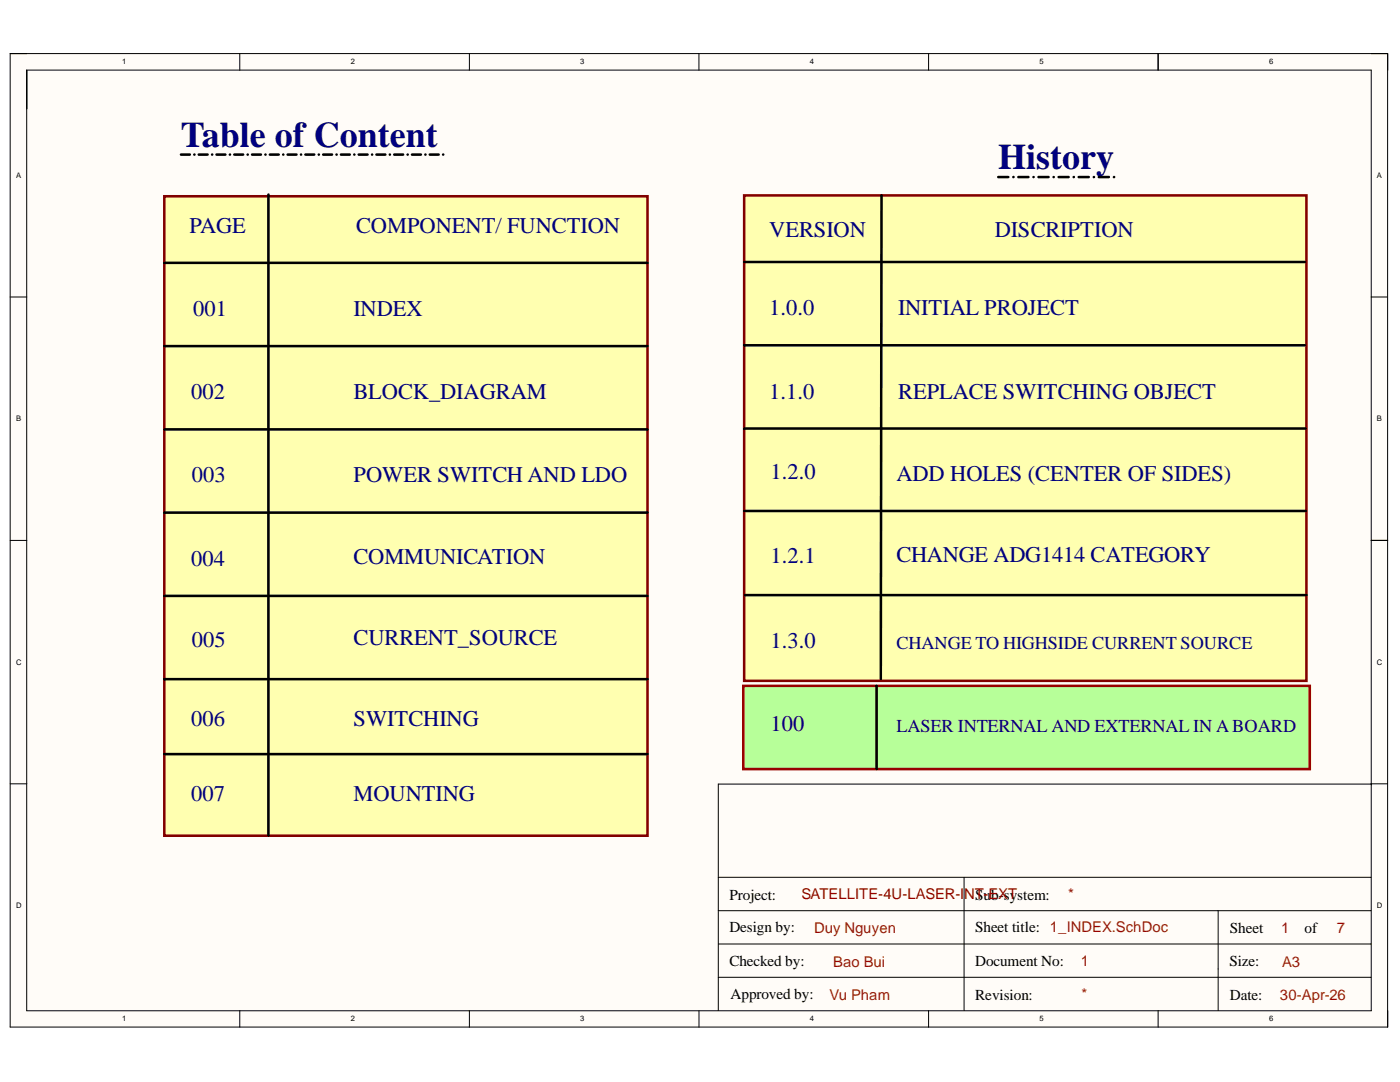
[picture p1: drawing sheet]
<svg xmlns="http://www.w3.org/2000/svg" width="279mm" height="216mm" viewBox="0 0 279 216" stroke-linecap="round" stroke-linejoin="round" font-family="sans-serif">
<defs><g id="words">
<g font-size="7.2" fill="#000080">
<text x="36.1" y="29.2">Table of Content</text>
<text x="199.2" y="33.7">History</text>
</g>
<g font-size="4.5" fill="#000080">
<text x="37.8" y="46.5">PAGE</text>
<text x="71" y="46.5">COMPONENT/ FUNCTION</text>
<text x="153.5" y="47.3">VERSION</text>
<text x="198.5" y="47.3">DISCRIPTION</text>
<text x="38.6" y="63.1">001</text>
<text x="70.5" y="63.1">INDEX</text>
<text x="153.5" y="62.9">1.0.0</text>
<text x="179.2" y="62.9">INITIAL PROJECT</text>
<text x="38.1" y="79.7">002</text>
<text x="70.5" y="79.7">BLOCK_DIAGRAM</text>
<text x="153.5" y="79.5">1.1.0</text>
<text x="179.2" y="79.5">REPLACE SWITCHING OBJECT</text>
<text x="153.8" y="95.5">1.2.0</text>
<text x="178.9" y="95.9">ADD HOLES (CENTER OF SIDES)</text>
<text x="38.3" y="96.3">003</text>
<text x="70.5" y="96.3">POWER SWITCH AND LDO</text>
<text x="38.1" y="112.9">004</text>
<text x="70.5" y="112.5">COMMUNICATION</text>
<text x="153.8" y="112.2">1.2.1</text>
<text x="178.9" y="112.1">CHANGE ADG1414 CATEGORY</text>
<text x="38.3" y="129.1">005</text>
<text x="70.5" y="128.6">CURRENT_SOURCE</text>
<text x="153.8" y="129.3">1.3.0</text>
<text x="38.1" y="144.8">006</text>
<text x="70.5" y="144.8">SWITCHING</text>
<text x="153.8" y="145.9">100</text>
<text x="38.1" y="159.8">007</text>
<text x="70.5" y="159.8">MOUNTING</text>
</g>
<g font-size="3.6" fill="#000080">
<text x="178.9" y="129.5">CHANGE TO HIGHSIDE CURRENT SOURCE</text>
<text x="178.9" y="146.1">LASER INTERNAL AND EXTERNAL IN ABOARD</text>
</g>
<g font-size="3">
<text x="145.6" y="179.5">Project:</text>
<text x="194.6" y="179.5">Sub-system:</text>
<text x="145.6" y="186">Design by:</text>
<text x="194.6" y="186">Sheet title: 1_INDEX.SchDoc</text>
<text x="245.5" y="186.2">Sheet</text>
<text x="260.3" y="186.2">of</text>
<text x="145.6" y="192.8">Checked by:</text>
<text x="194.6" y="192.8">Document No:</text>
<text x="245.4" y="192.8">Size:</text>
<text x="145.8" y="199.3">Approved by:</text>
<text x="194.6" y="199.5">Revision:</text>
<text x="245.5" y="199.5">Date:</text>
</g>
<g font-size="3" fill="#980000">
<text x="159.9" y="179.4">SATELLITE-4U-LASER-INT-EXT</text>
<text x="213.1" y="179.4">*</text>
</g>
<g font-size="3" fill="#a61c00">
<text x="162.5" y="186.2">Duy Nguyen</text>
<text x="255.7" y="186.2">1</text>
<text x="266.8" y="186.2">7</text>
<text x="166.3" y="192.9">Bao Bui</text>
<text x="215.7" y="192.7">1</text>
<text x="255.9" y="192.9">A3</text>
<text x="165.5" y="199.5">Vu Pham</text>
<text x="215.9" y="199.3">*</text>
<text x="255.4" y="199.5">30-Apr-26</text>
</g>
<g font-size="1.5">
<text x="24.4" y="12.8">1</text>
<text x="70" y="12.8">2</text>
<text x="115.8" y="12.8">3</text>
<text x="161.6" y="12.8">4</text>
<text x="207.5" y="12.8">5</text>
<text x="253.3" y="12.8">6</text>
<text x="3.2" y="35.5">A</text>
<text x="274.8" y="35.5">A</text>
<text x="3.2" y="84">B</text>
<text x="274.8" y="84">B</text>
<text x="3.2" y="132.6">C</text>
<text x="274.8" y="132.6">C</text>
<text x="3.2" y="181.1">D</text>
<text x="274.8" y="181.1">D</text>
<text x="24.4" y="203.8">1</text>
<text x="70" y="203.8">2</text>
<text x="115.8" y="203.8">3</text>
<text x="161.6" y="203.8">4</text>
<text x="207.5" y="203.8">5</text>
<text x="253.3" y="203.8">6</text>
</g>
</g></defs>
<g fill="#fffcf8">
<path d="M2 10.7h274.9v194.3h-274.9z" fill-rule="evenodd"/>
<path d="M5.4 14h268.2v187.7h-268.2z" fill-rule="evenodd"/>
</g>
<g fill="none" stroke="#000" stroke-width=".2">
<path d="M5.3 14h268.4v187.7h-268.4zM47.9 10.7v3.3M93.7 10.7v3.3M139.5 10.7v3.3M185.3 10.7v3.3M231.1 10.7v3.3M276.9 10.7v194.2h-274.9v-194.2h274.9v3.3M2 59.3h3.4M273.6 59.3h3.3M2 107.8h3.4M273.6 107.8h3.3M2 156.4h3.4"/>
<path d="M273.6 156.4h3.3M273.7 156.6v-.1h-130.3v45.2M143.4 175.1h130.2M192.4 175.1v26.6M143.4 188.4h130.2M143.4 181.7h130.2M143.4 195h130.2M243.1 181.7v20M47.9 201.7v3.3M93.7 201.7v3.3M139.5 201.7v3.3M185.3 201.7v3.3"/>
<path d="M231.1 201.7v3.3M276.9 201.7v3.3"/>
</g>
<path d="M32.8 39.2h96.4v127.6h-96.4z" fill-rule="evenodd" fill="#ffffb0"/>
<path d="M32.8 39.2h96.4v127.6h-96.4z" fill="none" stroke="#800000" stroke-width=".51"/>
<g fill="none" stroke="#000" stroke-width=".51">
<path d="M36.1 30.8h1.8M38.8 30.8h.1M39.7 30.8h1.7M42.3 30.8h.1M43.2 30.8h1.8M45.9 30.8h.1M46.8 30.8h1.7M49.4 30.8h.1M50.3 30.8h1.8M53 30.8h.1M53.6 38.8v128M53.9 30.8h1.7"/>
<path d="M56.5 30.8h.1M57.4 30.8h1.8M60.1 30.8h.1M60.9 30.8h1.8M63.6 30.8h.1M64.5 30.8h1.8M67.2 30.8h.1M68 30.8h1.8M70.7 30.8h.1M71.6 30.8h1.8M74.2 30.8h.1M75.1 30.8h1.8"/>
<path d="M77.8 30.8h.1M78.7 30.8h1.8M81.3 30.8h.1M82.2 30.8h1.8M84.9 30.8h.1M85.8 30.8h1.7M88.4 30.8h.1M32.8 52.4h96.4M32.8 69.1h96.4M32.8 85.7h96.4M32.8 102.3h96.4M32.8 118.9h96.4"/>
<path d="M32.8 135.5h96.4"/>
</g>
<path d="M148.5 39h112.2v96.9h-112.2z" fill-rule="evenodd" fill="#ffffb0"/>
<path d="M148.5 39h112.2v96.9h-112.2z" fill="none" stroke="#800000" stroke-width=".51"/>
<g fill="none" stroke="#000" stroke-width=".51">
<path d="M175.9 39l-.1 96.5M199.2 35.3h2M202.2 35.3h.1M203.2 35.3h2M206.3 35.3h.1M207.3 35.3h2M210.3 35.3h.1M211.3 35.3h2M214.3 35.3h.1M215.3 35.3h2M218.3 35.3h.1M219.3 35.3h2"/>
<path d="M222.3 35.3h.1M148.5 52.3h111.9M148.5 68.9h111.9M148.5 85.5h112.1M148.5 102h112.1M148.7 118.7h112M32.8 150.5h96.4"/>
</g>
<path d="M148.3 136.9h113.1v16.6h-113.1z" fill-rule="evenodd" fill="#b7ff99"/>
<path d="M148.3 136.9h113.1v16.6h-113.1z" fill="none" stroke="#980000" stroke-width=".51"/>
<path d="M174.9 136.9v16.6" fill="none" stroke="#000" stroke-width=".51"/>
<use href="#words"/>
</svg>
